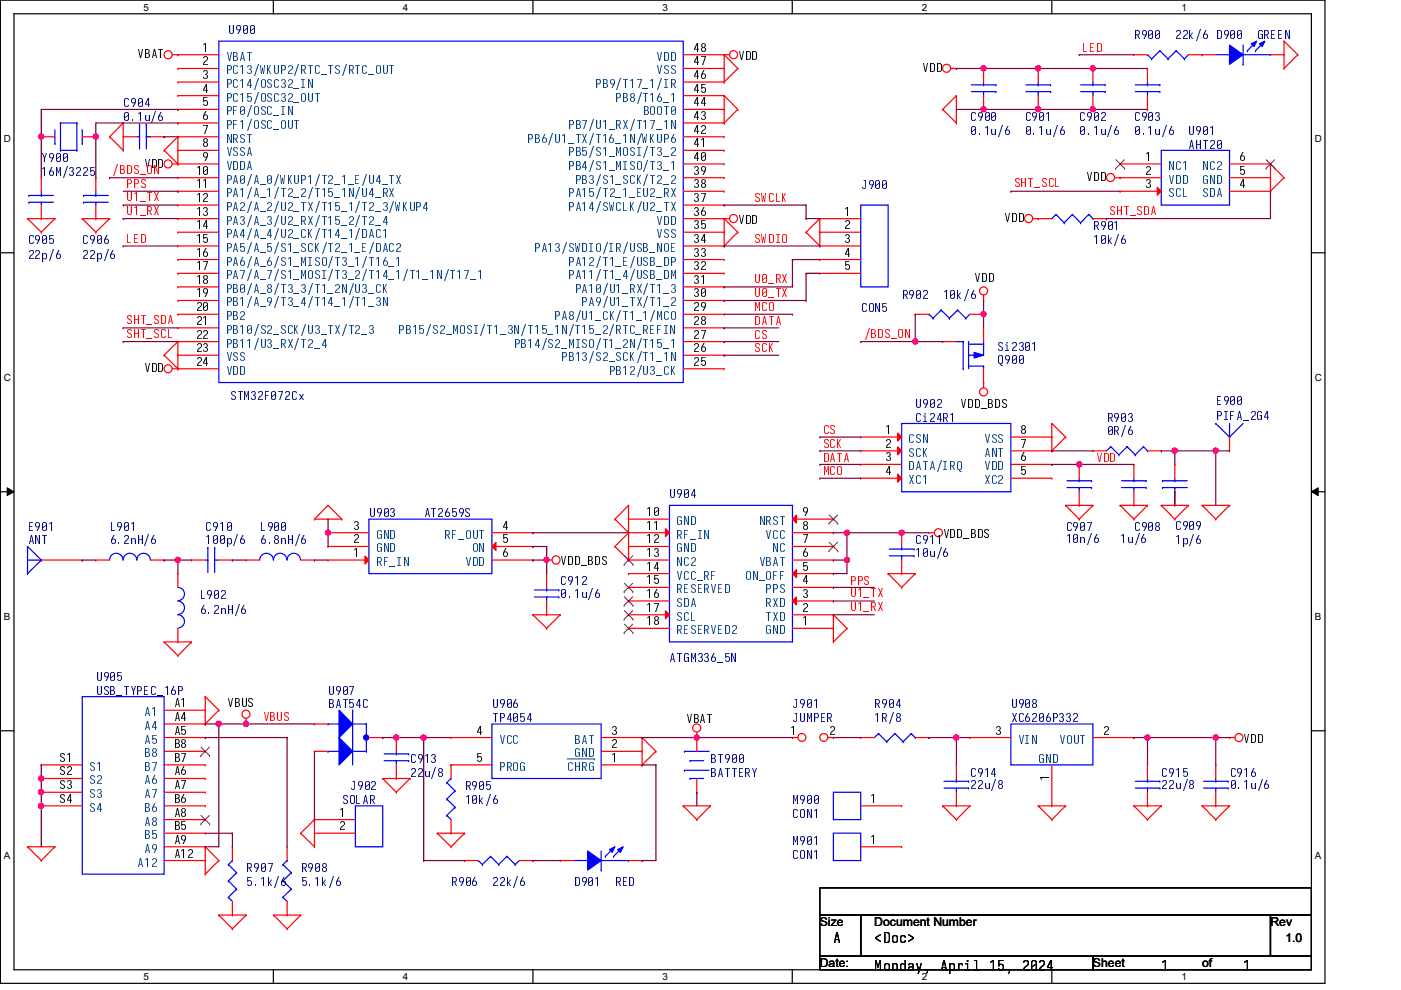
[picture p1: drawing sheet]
<svg xmlns="http://www.w3.org/2000/svg" width="297mm" height="210mm" viewBox="0 0 297 210" stroke-linecap="round" stroke-linejoin="round" font-family="sans-serif">
<defs><g id="words">
<g font-size="3.2">
<text x="176.7" y="200">A</text>
<text x="185.4" y="200">&lt;Doc&gt;</text>
<text x="185.4" y="205.8">Monday, April 15, 2024</text>
<text x="246.2" y="205.8">1</text>
<text x="263.6" y="205.8">1</text>
</g>
<g font-size="2.6">
<text x="42.9" y="11">1</text>
<text x="146.9" y="11">48</text>
<text x="29" y="12.4">VBAT</text>
<text x="42.9" y="13.9">2</text>
<text x="42.9" y="16.8">3</text>
<text x="146.9" y="13.9">47</text>
<text x="146.9" y="16.8">46</text>
<text x="156.4" y="12.7">VDD</text>
<text x="195.5" y="15.3">VDD</text>
<text x="42.9" y="19.6">4</text>
<text x="42.9" y="22.6">5</text>
<text x="146.9" y="19.6">45</text>
<text x="146.9" y="22.6">44</text>
<text x="42.9" y="25.4">6</text>
<text x="42.9" y="28.4">7</text>
<text x="146.9" y="25.4">43</text>
<text x="146.9" y="28.4">42</text>
<text x="30.5" y="35.5">VDD</text>
<text x="42.9" y="31.2">8</text>
<text x="42.9" y="34.1">9</text>
<text x="146.9" y="31.2">41</text>
<text x="146.9" y="34.1">40</text>
<text x="242.7" y="34.1">1</text>
<text x="262.7" y="34.1">6</text>
<text x="41.5" y="37">10</text>
<text x="41.5" y="39.9">11</text>
<text x="146.9" y="37">39</text>
<text x="146.9" y="39.9">38</text>
<text x="230.2" y="38.4">VDD</text>
<text x="242.7" y="37">2</text>
<text x="242.7" y="39.9">3</text>
<text x="262.7" y="39.9">4</text>
<text x="262.7" y="37">5</text>
<text x="41.5" y="42.8">12</text>
<text x="41.5" y="45.7">13</text>
<text x="146.9" y="42.8">37</text>
<text x="146.9" y="45.7">36</text>
<text x="156.4" y="47.4">VDD</text>
<text x="179" y="45.7">1</text>
<text x="212.9" y="47.1">VDD</text>
<text x="41.5" y="51.5">15</text>
<text x="41.5" y="48.6">14</text>
<text x="146.9" y="48.6">35</text>
<text x="146.9" y="51.5">34</text>
<text x="179" y="48.6">2</text>
<text x="179" y="51.5">3</text>
<text x="41.5" y="54.4">16</text>
<text x="41.5" y="57.3">17</text>
<text x="146.9" y="54.4">33</text>
<text x="146.9" y="57.3">32</text>
<text x="179" y="54.4">4</text>
<text x="179" y="57.3">5</text>
<text x="206.5" y="59.9">VDD</text>
<text x="41.5" y="60.2">18</text>
<text x="41.5" y="63.1">19</text>
<text x="41.5" y="66">20</text>
<text x="146.9" y="60.2">31</text>
<text x="146.9" y="63.1">30</text>
<text x="146.9" y="66">29</text>
<text x="41.5" y="68.9">21</text>
<text x="41.5" y="71.8">22</text>
<text x="146.9" y="68.9">28</text>
<text x="146.9" y="71.8">27</text>
<text x="41.5" y="74.7">23</text>
<text x="41.5" y="77.6">24</text>
<text x="146.9" y="74.7">26</text>
<text x="146.9" y="77.6">25</text>
<text x="30.5" y="79">VDD</text>
<text x="203.6" y="86.5">VDD_BDS</text>
<text x="187.7" y="92">1</text>
<text x="187.7" y="95">2</text>
<text x="216.4" y="95">7</text>
<text x="216.4" y="92">8</text>
<text x="187.7" y="97.8">3</text>
<text x="187.7" y="100.8">4</text>
<text x="216.4" y="100.8">5</text>
<text x="216.4" y="97.8">6</text>
<text x="74.8" y="112.3">3</text>
<text x="106.3" y="112.3">4</text>
<text x="137" y="109.4">10</text>
<text x="137" y="112.3">11</text>
<text x="170" y="112.3">8</text>
<text x="170" y="109.4">9</text>
<text x="74.8" y="115.2">2</text>
<text x="74.8" y="118.1">1</text>
<text x="106.3" y="118.1">6</text>
<text x="106.3" y="115.2">5</text>
<text x="118.8" y="119.8">VDD_BDS</text>
<text x="137" y="115.2">12</text>
<text x="137" y="118.1">13</text>
<text x="170" y="118.1">6</text>
<text x="170" y="115.2">7</text>
<text x="199.9" y="114">VDD_BDS</text>
<text x="137" y="121">14</text>
<text x="137" y="123.9">15</text>
<text x="170" y="123.9">4</text>
<text x="170" y="121">5</text>
<text x="137" y="126.8">16</text>
<text x="137" y="129.7">17</text>
<text x="170" y="129.7">2</text>
<text x="170" y="126.8">3</text>
<text x="137" y="132.6">18</text>
<text x="170" y="132.6">1</text>
<text x="36.8" y="149.9">A1</text>
<text x="48.1" y="149.9">VBUS</text>
<text x="36.8" y="152.9">A4</text>
<text x="36.8" y="155.7">A5</text>
<text x="100.8" y="155.7">4</text>
<text x="129.5" y="155.7">3</text>
<text x="145.4" y="153.4">VBAT</text>
<text x="167.4" y="155.7">1</text>
<text x="175.8" y="155.7">2</text>
<text x="210.9" y="155.7">3</text>
<text x="233.8" y="155.7">2</text>
<text x="12.5" y="161.5">S1</text>
<text x="36.8" y="161.5">B7</text>
<text x="36.8" y="158.7">B8</text>
<text x="100.8" y="161.5">5</text>
<text x="129.5" y="158.7">2</text>
<text x="129.5" y="161.5">1</text>
<text x="263.6" y="157.4">VDD</text>
<text x="12.5" y="164.4">S2</text>
<text x="12.5" y="167.3">S3</text>
<text x="36.8" y="164.4">A6</text>
<text x="36.8" y="167.3">A7</text>
<text x="222.4" y="165.7">1</text>
<text x="12.5" y="170.2">S4</text>
<text x="36.8" y="173.1">A8</text>
<text x="36.8" y="170.2">B6</text>
<text x="71.9" y="173.1">1</text>
<text x="184.5" y="170.2">1</text>
<text x="36.8" y="178.9">A9</text>
<text x="36.8" y="176">B5</text>
<text x="71.9" y="176">2</text>
<text x="184.5" y="178.9">1</text>
<text x="36.8" y="181.8">A12</text>
<text x="173.8" y="196.3">Size</text>
<text x="185.4" y="196.3">Document Number</text>
<text x="269.4" y="196.3">Rev</text>
<text x="272.5" y="199.8">1.0</text>
<text x="173.8" y="205.1">Date:</text>
<text x="231.7" y="205.1">Sheet</text>
<text x="254.9" y="205.1">of</text>
</g>
<g font-size="2.6" fill="#00007f">
<text x="48.4" y="7.2">U900</text>
<text x="240.4" y="8.3">R900</text>
<text x="249.1" y="8.3">22k/6 D900</text>
<text x="266.4" y="8.3">GREEN</text>
<text x="26.1" y="22.8">C904</text>
<text x="26.1" y="25.7">0.1u/6</text>
<text x="205.7" y="25.7">C900</text>
<text x="205.7" y="28.6">0.1u/6</text>
<text x="217.3" y="25.7">C901</text>
<text x="217.3" y="28.6">0.1u/6</text>
<text x="228.8" y="25.7">C902</text>
<text x="228.8" y="28.6">0.1u/6</text>
<text x="240.4" y="25.7">C903</text>
<text x="240.4" y="28.6">0.1u/6</text>
<text x="252" y="28.6">U901</text>
<text x="8.8" y="34.4">Y900</text>
<text x="252" y="31.5">AHT20</text>
<text x="8.8" y="37.3">16M/3225</text>
<text x="182.5" y="40.2">J900</text>
<text x="5.8" y="51.7">C905</text>
<text x="17.4" y="51.7">C906</text>
<text x="231.7" y="48.9">R901</text>
<text x="231.7" y="51.7">10k/6</text>
<text x="5.8" y="54.9">22p/6</text>
<text x="17.4" y="54.9">22p/6</text>
<text x="191.2" y="63.3">R902</text>
<text x="199.8" y="63.3">10k/6</text>
<text x="182.5" y="66.2">CON5</text>
<text x="211.5" y="77.2">Q900</text>
<text x="211.5" y="74.3">Si2301</text>
<text x="48.7" y="84.8">STM32F072Cx</text>
<text x="194.1" y="86.5">U902</text>
<text x="194.1" y="89.4">Ci24R1</text>
<text x="234.6" y="89.4">R903</text>
<text x="257.8" y="85.9">E900</text>
<text x="257.8" y="89.1">PIFA_2G4</text>
<text x="234.6" y="92.3">0R/6</text>
<text x="141.9" y="105.6">U904</text>
<text x="5.8" y="112.6">E901</text>
<text x="23.2" y="112.6">L901</text>
<text x="43.5" y="112.6">C910</text>
<text x="55.1" y="112.6">L900</text>
<text x="78.2" y="109.6">U903</text>
<text x="89.8" y="109.6">AT2659S</text>
<text x="225.9" y="112.6">C907</text>
<text x="240.4" y="112.6">C908</text>
<text x="249.1" y="112.3">C909</text>
<text x="5.8" y="115.4">ANT</text>
<text x="23.2" y="115.4">6.2nH/6</text>
<text x="43.5" y="115.4">100p/6</text>
<text x="55.1" y="115.4">6.8nH/6</text>
<text x="194.1" y="115.4">C911</text>
<text x="194.1" y="118.1">10u/6</text>
<text x="225.9" y="115.1">10n/6</text>
<text x="237.5" y="115.1">1u/6</text>
<text x="249.1" y="115.4">1p/6</text>
<text x="118.8" y="124.1">C912</text>
<text x="42.3" y="127">L902</text>
<text x="42.3" y="130.2">6.2nH/6</text>
<text x="118.8" y="126.7">0.1u/6</text>
<text x="141.9" y="140.3">ATGM336_5N</text>
<text x="20.3" y="144.4">U905</text>
<text x="20.3" y="147.3">USB_TYPEC_16P</text>
<text x="69.6" y="147.3">U907</text>
<text x="69.6" y="150.2">BAT54C</text>
<text x="104.3" y="150.2">U906</text>
<text x="104.3" y="153.1">TP4054</text>
<text x="168" y="150.2">J901</text>
<text x="168" y="153.1">JUMPER</text>
<text x="185.4" y="150.2">R904</text>
<text x="185.4" y="153.1">1R/8</text>
<text x="214.3" y="150.2">U908</text>
<text x="214.3" y="153.1">XC6206P332</text>
<text x="86.9" y="161.8">C913</text>
<text x="150.6" y="161.8">BT900</text>
<text x="74.2" y="167.6">J902</text>
<text x="86.9" y="164.7">22u/8</text>
<text x="98.5" y="167.6">R905</text>
<text x="150.6" y="164.7">BATTERY</text>
<text x="205.7" y="164.7">C914</text>
<text x="205.7" y="167.3">22u/8</text>
<text x="246.2" y="164.7">C915</text>
<text x="246.2" y="167.3">22u/8</text>
<text x="260.7" y="164.7">C916</text>
<text x="260.7" y="167.3">0.1u/6</text>
<text x="72.5" y="170.5">SOLAR</text>
<text x="98.5" y="170.5">10k/6</text>
<text x="168" y="170.5">M900</text>
<text x="168" y="173.4">CON1</text>
<text x="168" y="179.2">M901</text>
<text x="52.2" y="185">R907</text>
<text x="63.8" y="185">R908</text>
<text x="168" y="182">CON1</text>
<text x="52.2" y="187.8">5.1k/6</text>
<text x="63.8" y="187.8">5.1k/6</text>
<text x="95.6" y="187.8">R906</text>
<text x="104.3" y="187.8">22k/6</text>
<text x="121.7" y="187.8">D901</text>
<text x="130.4" y="187.8">RED</text>
</g>
<g font-size="2.6" fill="#f00">
<text x="229.4" y="11">LED</text>
<text x="23.8" y="36.9">/BDS_ON</text>
<text x="26.7" y="40">PPS</text>
<text x="214.9" y="39.8">SHT_SCL</text>
<text x="26.7" y="45.6">U1_RX</text>
<text x="26.7" y="42.7">U1_TX</text>
<text x="159.9" y="42.9">SWCLK</text>
<text x="235.2" y="45.6">SHT_SDA</text>
<text x="26.7" y="51.6">LED</text>
<text x="159.9" y="51.6">SWDIO</text>
<text x="159.9" y="62.9">U0_TX</text>
<text x="159.9" y="60">U0_RX</text>
<text x="26.7" y="71.6">SHT_SCL</text>
<text x="26.7" y="68.7">SHT_SDA</text>
<text x="159.9" y="66">MCO</text>
<text x="159.9" y="68.9">DATA</text>
<text x="159.9" y="71.8">CS</text>
<text x="183.1" y="71.6">/BDS_ON</text>
<text x="159.9" y="74.7">SCK</text>
<text x="174.4" y="92.1">CS</text>
<text x="174.4" y="95">SCK</text>
<text x="174.4" y="100.8">MCO</text>
<text x="174.4" y="97.9">DATA</text>
<text x="232.3" y="97.9">VDD</text>
<text x="180.2" y="124">PPS</text>
<text x="180.2" y="129.5">U1_RX</text>
<text x="180.2" y="126.6">U1_TX</text>
<text x="55.7" y="152.9">VBUS</text>
</g>
<g font-size="2.6" fill="#003f7f">
<text x="47.8" y="12.9">VBAT</text>
<text x="47.8" y="15.8">PC13/WKUP2/RTC_TS/RTC_OUT</text>
<text x="139.1" y="12.9">VDD</text>
<text x="139.1" y="15.8">VSS</text>
<text x="47.8" y="18.7">PC14/OSC32_IN</text>
<text x="47.8" y="21.5">PC15/OSC32_OUT</text>
<text x="126.2" y="18.7">PB9/T17_1/IR</text>
<text x="130.5" y="21.5">PB8/T16_1</text>
<text x="47.8" y="24.5">PF0/OSC_IN</text>
<text x="47.8" y="27.3">PF1/OSC_OUT</text>
<text x="120.4" y="27.3">PB7/U1_RX/T17_1N</text>
<text x="136.2" y="24.5">BOOT0</text>
<text x="47.8" y="30.3">NRST</text>
<text x="47.8" y="33.1">VSSA</text>
<text x="111.8" y="30.3">PB6/U1_TX/T16_1N/WKUP6</text>
<text x="120.4" y="33.1">PB5/S1_MOSI/T3_2</text>
<text x="47.8" y="36">VDDA</text>
<text x="47.8" y="38.9">PA0/A_0/WKUP1/T2_1_E/U4_TX</text>
<text x="47.8" y="41.8">PA1/A_1/T2_2/T15_1N/U4_RX</text>
<text x="120.4" y="36">PB4/S1_MISO/T3_1</text>
<text x="120.4" y="41.8">PA15/T2_1_EU2_RX</text>
<text x="121.8" y="38.9">PB3/S1_SCK/T2_2</text>
<text x="247.6" y="36">NC1</text>
<text x="247.6" y="38.9">VDD</text>
<text x="247.6" y="41.8">SCL</text>
<text x="254.9" y="41.8">SDA</text>
<text x="254.9" y="38.9">GND</text>
<text x="254.9" y="36">NC2</text>
<text x="47.8" y="44.7">PA2/A_2/U2_TX/T15_1/T2_3/WKUP4</text>
<text x="47.8" y="47.6">PA3/A_3/U2_RX/T15_2/T2_4</text>
<text x="120.4" y="44.7">PA14/SWCLK/U2_TX</text>
<text x="139.1" y="47.6">VDD</text>
<text x="47.8" y="53.4">PA5/A_5/S1_SCK/T2_1_E/DAC2</text>
<text x="47.8" y="50.5">PA4/A_4/U2_CK/T14_1/DAC1</text>
<text x="113.2" y="53.4">PA13/SWDIO/IR/USB_NOE</text>
<text x="139.1" y="50.5">VSS</text>
<text x="47.8" y="56.3">PA6/A_6/S1_MISO/T3_1/T16_1</text>
<text x="47.8" y="59.2">PA7/A_7/S1_MOSI/T3_2/T14_1/T1_1N/T17_1</text>
<text x="120.4" y="56.3">PA12/T1_E/USB_DP</text>
<text x="120.4" y="59.2">PA11/T1_4/USB_DM</text>
<text x="47.8" y="62.1">PB0/A_8/T3_3/T1_2N/U3_CK</text>
<text x="47.8" y="65">PB1/A_9/T3_4/T14_1/T1_3N</text>
<text x="121.8" y="62.1">PA10/U1_RX/T1_3</text>
<text x="123.3" y="65">PA9/U1_TX/T1_2</text>
<text x="47.8" y="67.9">PB2</text>
<text x="47.8" y="70.8">PB10/S2_SCK/U3_TX/T2_3</text>
<text x="84.4" y="70.8">PB15/S2_MOSI/T1_3N/T15_1N/T15_2/RTC_REFIN</text>
<text x="117.5" y="67.9">PA8/U1_CK/T1_1/MCO</text>
<text x="47.8" y="73.7">PB11/U3_RX/T2_4</text>
<text x="47.8" y="76.6">VSS</text>
<text x="108.9" y="73.7">PB14/S2_MISO/T1_2N/T15_1</text>
<text x="119" y="76.6">PB13/S2_SCK/T1_1N</text>
<text x="47.8" y="79.5">VDD</text>
<text x="129" y="79.5">PB12/U3_CK</text>
<text x="192.6" y="93.9">CSN</text>
<text x="208.6" y="93.9">VSS</text>
<text x="192.6" y="96.9">SCK</text>
<text x="192.6" y="99.7">DATA/IRQ</text>
<text x="208.6" y="99.7">VDD</text>
<text x="208.6" y="96.9">ANT</text>
<text x="192.6" y="102.7">XC1</text>
<text x="208.6" y="102.7">XC2</text>
<text x="143.4" y="111.3">GND</text>
<text x="160.8" y="111.3">NRST</text>
<text x="79.7" y="114.2">GND</text>
<text x="79.7" y="117.1">GND</text>
<text x="94.2" y="114.2">RF_OUT</text>
<text x="100" y="117.1">ON</text>
<text x="143.4" y="114.2">RF_IN</text>
<text x="143.4" y="117.1">GND</text>
<text x="162.3" y="114.2">VCC</text>
<text x="163.7" y="117.1">NC</text>
<text x="79.7" y="120">RF_IN</text>
<text x="98.5" y="120">VDD</text>
<text x="143.4" y="120">NC2</text>
<text x="143.4" y="122.9">VCC_RF</text>
<text x="143.4" y="125.8">RESERVED</text>
<text x="157.9" y="122.9">ON_OFF</text>
<text x="160.8" y="120">VBAT</text>
<text x="162.3" y="125.8">PPS</text>
<text x="143.4" y="128.7">SDA</text>
<text x="143.4" y="131.6">SCL</text>
<text x="162.3" y="131.6">TXD</text>
<text x="162.3" y="128.7">RXD</text>
<text x="143.4" y="134.5">RESERVED2</text>
<text x="162.3" y="134.5">GND</text>
<text x="30.5" y="151.8">A1</text>
<text x="30.5" y="154.8">A4</text>
<text x="30.5" y="157.6">A5</text>
<text x="30.5" y="160.6">B8</text>
<text x="105.7" y="157.6">VCC</text>
<text x="121.7" y="160.6">GND</text>
<text x="121.7" y="157.6">BAT</text>
<text x="215.8" y="157.6">VIN</text>
<text x="220.1" y="161.8">GND</text>
<text x="224.5" y="157.6">VOUT</text>
<text x="18.9" y="163.4">S1</text>
<text x="18.9" y="166.3">S2</text>
<text x="30.5" y="166.3">A6</text>
<text x="30.5" y="163.4">B7</text>
<text x="105.7" y="163.4">PROG</text>
<text x="120.3" y="163.4">CHRG</text>
<text x="18.9" y="169.2">S3</text>
<text x="18.9" y="172.1">S4</text>
<text x="30.5" y="169.2">A7</text>
<text x="30.5" y="172.1">B6</text>
<text x="30.5" y="175">A8</text>
<text x="30.5" y="177.9">B5</text>
<text x="29" y="183.7">A12</text>
<text x="30.5" y="180.8">A9</text>
</g>
<g font-size="2.1">
<text x="30.4" y="2.2">5</text>
<text x="85.4" y="2.2">4</text>
<text x="140.5" y="2.2">3</text>
<text x="195.4" y="2.2">2</text>
<text x="250.5" y="2.2">1</text>
<text x=".8" y="30.1">D</text>
<text x="278.8" y="30.1">D</text>
<text x=".8" y="80.8">C</text>
<text x="278.8" y="80.8">C</text>
<text x=".8" y="131.5">B</text>
<text x="278.8" y="131.5">B</text>
<text x=".8" y="182.2">A</text>
<text x="278.8" y="182.2">A</text>
<text x="30.4" y="207.8">5</text>
<text x="85.4" y="207.8">4</text>
<text x="140.5" y="207.8">3</text>
<text x="195.4" y="207.8">2</text>
<text x="250.5" y="207.8">1</text>
</g>
</g></defs>
<path d="M.1 0h280.8v208.5h-280.8zM3 2.9h275v202.7h-275z" fill="none" stroke="#000" stroke-width=".25"/>
<g fill="#fff">
<path d="M30.4 .3h1.2v2.4h-1.2z"/>
<path d="M30.4 205.9h1.2v2.3h-1.2z"/>
</g>
<path d="M58 0v2.9M58 205.6v2.9" fill="none" stroke="#000" stroke-width=".25"/>
<g fill="#fff">
<path d="M85.4 .3h1.2v2.4h-1.2z"/>
<path d="M85.4 205.9h1.2v2.3h-1.2z"/>
</g>
<path d="M113 0v2.9M113 205.6v2.9" fill="none" stroke="#000" stroke-width=".25"/>
<g fill="#fff">
<path d="M140.5 .3h1.1v2.4h-1.1z"/>
<path d="M140.5 205.9h1.1v2.3h-1.1z"/>
</g>
<path d="M168 0v2.9M168 205.6v2.9" fill="none" stroke="#000" stroke-width=".25"/>
<g fill="#fff">
<path d="M195.4 .3h1.2v2.4h-1.2z"/>
<path d="M195.4 205.9h1.2v2.3h-1.2z"/>
</g>
<path d="M223 0v2.9M223 205.6v2.9" fill="none" stroke="#000" stroke-width=".25"/>
<g fill="#fff">
<path d="M250.5 .3h1.1v2.4h-1.1z"/>
<path d="M250.5 205.9h1.1v2.3h-1.1z"/>
<path d="M.8 28.2h1.5v2.4h-1.5z"/>
<path d="M278.8 28.2h1.4v2.4h-1.4z"/>
<path d="M.8 78.9h1.5v2.3h-1.5z"/>
<path d="M278.8 78.9h1.4v2.3h-1.4z"/>
</g>
<path d="M.1 53.6h2.9M278 53.6h2.9" fill="none" stroke="#000" stroke-width=".25"/>
<g fill="#fff">
<path d="M.8 129.6h1.4v2.3h-1.4z"/>
<path d="M278.8 129.6h1.3v2.3h-1.3z"/>
</g>
<path d="M.1 104.3h2.9M278 104.3h2.9" fill="none" stroke="#000" stroke-width=".25"/>
<path d="M1.5 103.4l1.5 .9-1.5 .8zM278 104.3l1.5-.9v1.7z" fill="#000"/>
<path d="M1.5 103.4l1.5 .9-1.5 .8zM278 104.3l1.5-.9v1.7z" fill="none" stroke="#000" stroke-width=".21"/>
<g fill="#fff">
<path d="M.8 180.3h1.4v2.3h-1.4z"/>
<path d="M278.8 180.3h1.3v2.3h-1.3z"/>
</g>
<path d="M.1 154.9h2.9M278 154.9h2.9M173.8 188.3h104.2v5.7h-104.2zM173.8 194h8.7v8.7h-8.7zM182.5 194h86.9v8.7h-86.9zM269.4 194h8.6v8.7h-8.6zM173.8 202.7h57.9v2.9h-57.9zM231.7 202.7h46.3v2.9h-46.3z" fill="none" stroke="#000" stroke-width=".25"/>
<g fill="none" stroke="#f00" stroke-width=".25">
<path d="M36.5 11.6h1.2M37.7 11.6h.1M153.5 11.6h.1M153.5 17.4h.1M153.5 11.6h1.2M153.5 11.6v5.8M153.5 11.6l2.9 2.9M156.4 14.5h.1M156.4 14.5l-2.9 2.9M201.6 14.5h1.2M202.8 14.5h.1M272.2 8.7h.1"/>
<path d="M272.2 14.5h.1M272.2 8.7v5.8M272.2 8.7l3 2.9M275.2 11.6h.1M275.2 11.6l-3 2.9M23.2 29h.1M23.2 29l2.9 2.9M26.1 31.9h.1M26.1 26.1h.1M26.1 26.1v5.8M26.1 26.1l-2.9 2.9M34.8 31.9h.1"/>
<path d="M34.8 31.9l2.9 2.9M36.5 34.8h1.2M37.7 34.8h.1M37.7 29h.1M37.7 29v5.8M37.7 29l-2.9 2.9M153.5 26.1h.1M153.5 20.3h.1M153.5 20.3v5.8M153.5 20.3l2.9 2.9M156.4 23.2h.1M156.4 23.2l-2.9 2.9"/>
<path d="M199.9 23.2h.1M199.9 23.2l2.9 2.9M202.8 26.1h.1M202.8 20.3h.1M202.8 20.3v5.8M202.8 20.3l-2.9 2.9M236.3 37.7h1.2M237.5 37.7h.1M269.4 34.8h.1M269.4 34.8v5.8M269.4 34.8l2.8 2.9M272.2 37.7h.1"/>
<path d="M272.2 37.7l-2.8 2.9M5.8 46.4h.1M5.8 46.4h5.8M5.8 46.4l3 2.8M8.8 49.2h.1M11.6 46.4h.1M11.6 46.4l-2.8 2.8M17.4 46.4h.1M17.4 46.4h5.8M17.4 46.4l2.9 2.8M20.3 49.2h.1M23.2 46.4h.1"/>
<path d="M23.2 46.4l-2.9 2.8M153.5 46.4h.1M153.5 52.2h.1M153.5 46.4h1.2M153.5 46.4v5.8M153.5 46.4l2.9 2.8M156.4 49.2h.1M156.4 49.2l-2.9 3M170.9 49.2h.1M170.9 49.2l2.9 3M173.8 52.2h.1M173.8 46.4h.1"/>
<path d="M173.8 46.4v5.8M173.8 46.4l-2.9 2.8M219 46.4h1.1M220.1 46.4h.1M269.4 40.6h.1M34.8 75.3h.1M34.8 75.3l2.9 2.9M36.5 78.2h1.2M37.7 78.2h.1M37.7 72.4h.1M37.7 72.4v5.8M37.7 72.4l-2.9 2.9"/>
<path d="M208.5 63.7h.1M208.5 62.6v1.1M208.5 81.1h.1M208.5 81.1v1.2M223 89.8h.1M223 95.6h.1M223 89.8v5.8M223 89.8l2.9 2.9M225.9 92.7h.1M225.9 92.7l-2.9 2.9M40.6 118.7h.1M40.6 118.7h2.9"/>
<path d="M46.4 118.7h2.9M49.3 118.7h.1M66.7 110.1h.1M66.7 110.1h5.8M69.6 107.1h.1M69.6 107.1l-2.9 3M69.6 107.1l2.9 3M72.5 110.1h.1M115.9 118.7h.1M115.9 118.7h1.1M130.4 110.1h.1M130.4 115.9h.1"/>
<path d="M130.4 110.1l2.9 2.8M130.4 115.9l2.9 2.8M133.3 112.9h.1M133.3 107.1h.1M133.3 118.7h.1M133.3 107.1v11.6M133.3 107.1l-2.9 3M133.3 112.9l-2.9 3M191.2 112.9h.1M191.2 112.9v3M191.2 118.7v2.9M197 112.9h.1"/>
<path d="M197 112.9h1.1M225.9 107.1h.1M225.9 107.1h5.8M225.9 107.1l2.9 3M228.8 110.1h.1M231.7 107.1h.1M231.7 107.1l-2.9 3M237.5 107.1h.1M237.5 107.1h5.8M237.5 107.1l2.9 3M240.4 110.1h.1M243.3 107.1h.1"/>
<path d="M243.3 107.1l-2.9 3M246.2 107.1h.1M246.2 107.1h5.8M246.2 107.1l2.9 3M249.1 110.1h.1M252 107.1h.1M252 107.1l-2.9 3M254.9 107.1h.1M254.9 107.1h5.8M254.9 107.1l2.9 3M257.8 110.1h.1M260.7 107.1h.1"/>
<path d="M260.7 107.1l-2.9 3M34.8 136.1h.1M34.8 136.1h5.8M34.8 136.1l2.9 2.9M37.7 139h.1M40.6 136.1h.1M40.6 136.1l-2.9 2.9M113 130.3h.1M113 130.3h5.8M113 130.3l2.9 2.9M115.9 133.2h.1M118.8 130.3h.1"/>
<path d="M118.8 130.3l-2.9 2.9M168 130.3h8.7M168 133.2h8.7M176.7 130.3h.1M176.7 136.1h.1M176.7 133.2h.1M176.7 130.3v5.8M176.7 130.3l2.9 2.9M179.6 133.2h.1M179.6 133.2l-2.9 2.9M188.3 121.6h.1M188.3 121.6h5.8"/>
<path d="M188.3 121.6l2.9 2.9M191.2 124.5h.1M191.2 121.6h.1M194.1 121.6h.1M194.1 121.6l-2.9 2.9M43.5 147.7h.1M43.5 153.5h.1M43.5 147.7v5.8M43.5 147.7l2.9 2.9M46.4 150.6h.1M46.4 150.6l-2.9 2.9M52.2 153.5h.1"/>
<path d="M52.2 152.3v1.2M136.1 156.4h.1M136.1 156.4v5.8M136.1 156.4l3 2.9M139.1 159.3h.1M139.1 159.3l-3 2.9M147.7 156.4h.1M147.7 155.2v1.2M260.7 156.4h.1M260.7 156.4h1.1M5.8 179.5h.1M5.8 179.5h5.8"/>
<path d="M5.8 179.5l3 3M11.6 179.5h.1M11.6 179.5l-2.8 3M43.5 179.5h.1M43.5 179.5v5.8M43.5 179.5l2.9 3M63.8 176.7h.1M63.8 176.7l2.9 2.8M66.7 173.8h.1M66.7 179.5h.1M66.7 173.8v5.7M66.7 173.8l-2.9 2.9"/>
<path d="M81.1 165.1h.1M81.1 165.1h5.8M81.1 165.1l2.9 2.9M84 168h.1M86.9 165.1h.1M86.9 165.1l-2.9 2.9M92.7 176.7h.1M92.7 176.7h5.8M92.7 176.7l2.9 2.8M95.6 179.5h.1M98.5 176.7h.1M98.5 176.7l-2.9 2.8"/>
<path d="M136.1 162.2h.1M144.9 170.9h.1M144.9 170.9h5.7M144.9 170.9l2.8 2.9M147.7 173.8h.1M150.6 170.9h.1M150.6 170.9l-2.9 2.9M182.5 179.5h8.7M191.2 179.5h.1M199.9 170.9h.1M199.9 170.9h5.8M199.9 170.9l2.9 2.9"/>
<path d="M202.8 173.8h.1M205.7 170.9h.1M205.7 170.9l-2.9 2.9M220.1 170.9h.1M220.1 170.9h5.8M220.1 170.9l2.9 2.9M223 173.8h.1M225.9 170.9h.1M225.9 170.9l-2.9 2.9M240.4 170.9h.1M240.4 170.9h5.8M240.4 170.9l2.9 2.9"/>
<path d="M243.3 173.8h.1M246.2 170.9h.1M246.2 170.9l-2.9 2.9M254.9 170.9h.1M254.9 170.9h5.8M254.9 170.9l2.9 2.9M257.8 173.8h.1M260.7 170.9h.1M260.7 170.9l-2.9 2.9M8.8 182.5h.1M43.5 185.3h.1M46.4 182.5h.1"/>
<path d="M46.4 194h.1M46.4 182.5l-2.9 2.8M46.4 194h5.8M46.4 194l2.9 2.9M49.3 196.9h.1M52.2 194h.1M52.2 194l-2.9 2.9M58 194h.1M58 194h5.8M58 194l2.9 2.9M60.9 196.9h.1M63.8 194h.1"/>
<path d="M63.8 194l-2.9 2.9"/>
<circle cx="35.6" cy="11.6" r=".85"/>
<circle cx="155.5" cy="11.6" r=".85"/>
<circle cx="200.7" cy="14.5" r=".85"/>
<circle cx="35.6" cy="34.8" r=".85"/>
<circle cx="235.4" cy="37.6" r=".85"/>
<circle cx="155.5" cy="46.3" r=".86"/>
<circle cx="218.1" cy="46.3" r=".86"/>
<circle cx="35.6" cy="78.2" r=".85"/>
<circle cx="208.5" cy="61.7" r=".85"/>
<circle cx="208.5" cy="83.1" r=".85"/>
<circle cx="117.9" cy="118.7" r=".86"/>
<circle cx="199" cy="112.9" r=".85"/>
<circle cx="52.1" cy="151.4" r=".85"/>
<circle cx="147.7" cy="154.4" r=".86"/>
<circle cx="262.7" cy="156.4" r=".85"/>
</g>
<g fill="none" stroke="#00f" stroke-width=".25">
<path d="M43.5 118.7h.6M44.1 118.7h.1M44.1 116.1h.1M44.1 116.1v5.3M45.5 116.1h.1M45.5 118.7h.1M45.5 118.7h.9M45.5 116.1v5.3M141.9 107.1h26.1v29h-26.1zM188.5 117.9h5.3M188.5 116.4h5.3M191.2 116.4h.1"/>
<path d="M191.2 117.9h.1M191.2 115.9v.5M191.2 117.9v.8M193.8 117.9h.1M193.8 116.4h.1M176.7 176.7h5.8v5.8h-5.8z"/>
</g>
<path d="M168.9 126.6v1.7l-.9-.9z" fill="#f00"/>
<path d="M168 127.4h8.7M168 124.5h8.7M168.9 126.6v1.7l-.9-.9zM176.7 127.4h.1M176.7 124.5h.1" fill="none" stroke="#f00" stroke-width=".25"/>
<path d="M168 121.6l.9-.8v1.7z" fill="#f00"/>
<path d="M168 118.7h8.7M168 115.9h8.7M168 112.9h8.7M176.7 118.7h.1M176.7 115.9h.1M176.7 112.9h.1M168 121.6l.9-.8v1.7zM168 121.6h8.7M176.7 121.6h.1" fill="none" stroke="#f00" stroke-width=".25"/>
<path d="M175.8 116.8h.1M175.8 115l1.8 1.8M177.6 115l-1.8 1.8M177.6 116.8h.1" fill="none" stroke="#7f3f00" stroke-width=".21"/>
<path d="M168 110.1l.9-.9v1.7z" fill="#f00"/>
<path d="M133.3 110.1h.1M133.3 110.1h8.6M168 110.1l.9-.9v1.7zM168 110.1h8.7M176.7 110.1h.1" fill="none" stroke="#f00" stroke-width=".25"/>
<path d="M175.8 111h.1M175.8 109.2l1.8 1.8M177.6 109.2l-1.8 1.8M177.6 111h.1" fill="none" stroke="#7f3f00" stroke-width=".21"/>
<path d="M141.1 112.1l.8 .8-.8 .9z" fill="#f00"/>
<g fill="none" stroke="#f00" stroke-width=".25">
<path d="M133.3 112.9h.1M133.3 115.9h.1M133.3 118.7h.1M133.3 112.9h8.6M133.3 115.9h8.6M133.3 118.7h8.6M141.1 112.1l.8 .8-.8 .9zM133.3 121.6h.1M133.3 124.5h.1M133.3 127.4h.1M133.3 121.6h8.6M133.3 124.5h8.6"/>
<path d="M133.3 127.4h8.6"/>
</g>
<path d="M132.3 119.7h.1M132.4 117.9l1.8 1.8M134.2 117.9l-1.9 1.8M134.2 119.7h.1M132.3 125.5h.1M132.3 128.4h.1M132.4 123.7l1.8 1.8M132.4 126.5l1.8 1.9M134.2 123.7l-1.9 1.8M134.2 126.5l-1.9 1.9M134.2 125.5h.1M134.2 128.4h.1" fill="none" stroke="#7f3f00" stroke-width=".21"/>
<path d="M141.1 129.5l.8 .8-.8 .9z" fill="#f00"/>
<path d="M133.3 130.3h.1M133.3 133.2h.1M133.3 130.3h8.6M133.3 133.2h8.6M141.1 129.5l.8 .8-.8 .9z" fill="none" stroke="#f00" stroke-width=".25"/>
<path d="M132.3 131.3h.1M132.3 134.2h.1M132.4 129.5l1.8 1.8M132.4 132.3l1.8 1.9M134.2 129.5l-1.9 1.8M134.2 132.3l-1.9 1.9M134.2 131.3h.1M134.2 134.2h.1" fill="none" stroke="#7f3f00" stroke-width=".21"/>
<path d="M206.5 74.7l2 .6-2 .6z" fill="#00f"/>
<g fill="none" stroke="#00f" stroke-width=".25">
<path d="M205.9 19.4h5.3M205.9 18h5.3M208.5 18h.1M208.5 19.4h.1M208.5 17.4v.6M208.5 19.4v.9M211.2 19.4h.1M211.2 18h.1M217.5 19.4h5.3M217.5 18h5.3M220.1 18h.1M220.1 19.4h.1"/>
<path d="M220.1 17.4v.6M220.1 19.4v.9M222.8 19.4h.1M222.8 18h.1M229.1 19.4h5.2M229.1 18h5.2M231.7 18h.1M231.7 19.4h.1M231.7 17.4v.6M231.7 19.4v.9M234.3 19.4h.1M234.3 18h.1"/>
<path d="M246.2 31.9h14.5v11.6h-14.5zM6.1 41.4h.1M6.1 42.9h.1M6.1 41.4h5.2M6.1 42.9h5.2M8.8 42.9h.1M8.8 41.4h.1M8.8 40.6v.8M8.8 42.9v.6M17.7 41.4h.1M17.7 42.9h.1M17.7 41.4h5.2"/>
<path d="M17.7 42.9h5.2M20.3 42.9h.1M20.3 41.4h.1M20.3 40.6v.8M20.3 42.9v.6M182.5 43.5h5.8v17.3h-5.8zM223.9 45.5h.1M223.9 45.5l-.9 .9M223.9 45.5l1.7 1.7M225.6 47.2h.1M227.4 45.5h.1M227.4 45.5l-1.8 1.7"/>
<path d="M227.4 45.5l1.7 1.7M229.1 47.2h.1M230.8 45.5h.1M230.8 45.5l-1.7 1.7M230.8 45.5l.9 .9M231.7 46.4h.1M202.8 72.4h1.4M204.2 72.4h.1M204.2 78.2h.1M204.2 72.4v5.8M205.4 75.3h.1M205.4 72.4h.1"/>
<path d="M205.4 77.6h.1M205.4 75.3h1.7M205.4 72.4v5.8M205.4 77.6h3.1M205.4 73h3.1M206.5 74.7l2 .6-2 .6zM208.5 77.6h.1M208.5 73h.1M208.5 72.4h.1M208.5 72.4v2.9M208.5 77.6v.6M104.3 153.5h23.2v11.6h-23.2z"/>
<path d="M214.3 153.5h17.4v8.7h-17.4zM75.3 170.9h5.8v8.6h-5.8zM101.4 182.5h.1M101.4 182.5l.9 .8M102.3 183.3h.1M104 181.6h.1M104 181.6l1.7 1.7M104 181.6l-1.7 1.7M105.7 183.3h.1M107.5 181.6h.1M107.5 181.6l1.7 1.7M107.5 181.6l-1.8 1.7"/>
<path d="M109.2 183.3h.1M110.1 182.5l-.9 .8"/>
</g>
<g fill="none" stroke="#f00" stroke-width=".25">
<path d="M208.5 14.5h.1M208.5 14.5v2.9M220.1 14.5h.1M220.1 14.5v2.9M231.7 14.5h.1M231.7 14.5v2.9M8.8 37.7h.1M8.8 37.7v2.9M20.3 37.7h.1M20.3 37.7v2.9M208.5 23.2h.1M208.5 20.3v2.9"/>
<path d="M220.1 23.2h.1M220.1 20.3v2.9M231.7 23.2h.1M231.7 20.3v2.9M237.5 34.8h.1M237.5 37.7h.1M237.5 34.8h8.7M237.5 37.7h8.7M8.8 46.4h.1M8.8 43.5v2.9M20.3 46.4h.1M20.3 43.5v2.9"/>
<path d="M173.8 46.4h.1M173.8 49.2h.1M173.8 52.2h.1M173.8 55h.1M173.8 58h.1M173.8 46.4h8.7M173.8 49.2h8.7M173.8 52.2h8.7M173.8 55h8.7M173.8 58h8.7M220.1 46.4h.1M220.1 46.4h2.9"/>
<path d="M231.7 46.4h2.9M234.6 46.4h.1M199.9 72.4h.1M199.9 72.4h2.9M208.5 69.5h.1M208.5 69.5v2.9M208.5 78.2v2.9M208.5 81.1h.1M95.6 156.4h.1M95.6 156.4h8.7M127.5 156.4h8.6M127.5 159.3h8.6"/>
<path d="M136.1 159.3h.1M136.1 156.4h.1M205.7 156.4h.1M205.7 156.4h8.6M231.7 156.4h8.7M240.4 156.4h.1M66.7 173.8h.1M66.7 176.7h.1M66.7 173.8h8.6M66.7 176.7h8.6M95.6 162.2h.1M95.6 162.2h8.7"/>
<path d="M127.5 162.2h8.6M136.1 162.2h.1M223 170.9h.1M223 162.2v8.7M98.5 182.5h.1M98.5 182.5h2.9M110.1 182.5h2.9M113 182.5h.1"/>
</g>
<path d="M120.3 160.9h5.7M126 160.9h.1" fill="none" stroke="#003f7f" stroke-width=".21"/>
<path d="M236.6 35.7h.1M236.6 33.9l1.8 1.8M238.4 33.9l-1.8 1.8M238.4 35.7h.1" fill="none" stroke="#7f3f00" stroke-width=".21"/>
<path d="M245.4 39.7l.8 .9-.8 .8z" fill="#f00"/>
<g fill="none" stroke="#f00" stroke-width=".25">
<path d="M8.8 29h.1M8.8 29h2.8M17.4 29h2.9M20.3 29h.1M26.1 29h.1M26.1 29h2.9M31.9 29h2.9M34.8 29h.1M245.4 39.7l.8 .9-.8 .8zM260.7 37.7h8.7M260.7 34.8h8.7M269.4 37.7h.1"/>
<path d="M269.4 34.8h.1M237.5 40.6h.1M237.5 40.6h8.7M260.7 40.6h8.7M269.4 40.6h.1M194.1 66.6h.1M194.1 66.6h2.9M205.7 66.6h2.8M208.5 66.6h.1M240.4 98.5h.1M240.4 98.5v2.9M249.1 98.5h.1"/>
<path d="M249.1 98.5v2.9M69.6 112.9h.1M69.6 115.9h.1M69.6 112.9h8.6M69.6 115.9h8.6M240.4 107.1h.1M240.4 104.3v2.8M249.1 107.1h.1M249.1 104.3v2.8M37.7 121.6h.1M37.7 136.1h.1M37.7 121.6v2.9"/>
<path d="M37.7 133.2v2.9M115.9 121.6h.1M115.9 130.3h.1M115.9 121.6v2.9M115.9 127.4v2.9M34.8 150.6h8.7M34.8 153.5h8.7M34.8 156.4h8.7M34.8 159.3h8.7M43.5 150.6h.1M43.5 153.5h.1M43.5 156.4h.1"/>
<path d="M43.5 159.3h.1M8.8 162.2h.1M8.8 165.1h.1M8.8 168h.1M8.8 170.9h.1M8.8 162.2h8.6M8.8 165.1h8.6M8.8 168h8.6M8.8 170.9h8.6M34.8 162.2h8.7M34.8 165.1h8.7M34.8 168h8.7"/>
<path d="M34.8 170.9h8.7M34.8 173.8h8.7M34.8 179.5h8.7M34.8 176.7h8.7M43.5 165.1h.1M43.5 168h.1M43.5 173.8h.1M43.5 179.5h.1M43.5 176.7h.1M43.5 170.9h.1M43.5 162.2h.1M202.8 162.2h.1"/>
<path d="M202.8 170.9h.1M202.8 162.2v2.9M202.8 168v2.9M34.8 182.5h8.7M43.5 182.5h.1"/>
</g>
<path d="M268.4 35.7h.1M268.5 33.9l1.8 1.8M270.3 33.9l-1.9 1.8M270.3 35.7h.1M42.6 158.4l1.8 1.8M44.4 158.4l-1.8 1.8M42.6 174.7h.1M42.6 160.2h.1M42.6 172.9l1.8 1.8M44.4 172.9l-1.8 1.8M44.4 174.7h.1M44.4 160.2h.1" fill="none" stroke="#7f3f00" stroke-width=".21"/>
<g fill="none" stroke="#00f" stroke-width=".25">
<path d="M11.6 30.4h.1M11.6 27.5v2.9M12.8 31.9h.1M12.8 26.1h.1M12.8 26.1v5.8M12.8 31.9h3.5M12.8 26.1h3.5M16.3 31.9h.1M16.3 26.1h.1M16.3 26.1v5.8M17.4 30.4h.1M17.4 27.5v2.9"/>
<path d="M29 29h.6M29.6 29h.1M29.6 26.4h.1M29.6 26.4v5.2M31 26.4h.1M31 29h.1M31 29h.9M31 26.4v5.2M197 66.6h.1M197 66.6l.8 .9M197.8 67.5h.1M199.6 65.7h.1"/>
<path d="M199.6 65.7l1.7 1.8M199.6 65.7l-1.8 1.8M201.3 67.5h.1M203 65.7h.1M203 65.7l1.8 1.8M203 65.7l-1.7 1.8M204.8 67.5h.1M205.7 66.6l-.9 .9M78.2 110.1h26.1v11.5h-26.1zM237.8 103.4h5.2M237.8 101.9h5.2M240.4 101.9h.1"/>
<path d="M240.4 103.4h.1M240.4 101.4v.5M240.4 103.4v.9M243 103.4h.1M243 101.9h.1M246.5 103.4h.1M246.5 101.9h.1M246.5 103.4h5.2M246.5 101.9h5.2M249.1 101.9h.1M249.1 103.4h.1M249.1 101.4v.5"/>
<path d="M249.1 103.4v.9M37.7 127.4a1.44 1.44 0 0 1 1.4 1.5 1.44 1.44 0 0 1-1.4 1.4M37.7 124.5a1.42 1.42 0 0 1 1.4 1.5 1.42 1.42 0 0 1-1.4 1.4M37.7 130.3a1.42 1.42 0 0 1 1.4 1.5 1.42 1.42 0 0 1-1.4 1.4M113.3 126.6h5.2M113.3 125.1h5.2M115.9 125.1h.1M115.9 126.6h.1M115.9 124.5v.6M115.9 126.6v.8M118.5 126.6h.1M118.5 125.1h.1"/>
<path d="M17.4 147.7h17.4v37.6h-17.4zM200.1 167.1h5.3M200.1 165.7h5.3M202.8 165.7h.1M202.8 167.1h.1M202.8 165.1v.6M202.8 167.1v.9M205.4 167.1h.1M205.4 165.7h.1"/>
</g>
<path d="M77.4 117.9l.8 .8-.8 .9z" fill="#f00"/>
<path d="M69.6 118.7h.1M69.6 118.7h8.6M77.4 117.9l.8 .8-.8 .9zM104.3 118.7h8.7M113 118.7h.1" fill="none" stroke="#f00" stroke-width=".25"/>
<path d="M104.3 115.9l.9-.9v1.7z" fill="#f00"/>
<g fill="none" stroke="#f00" stroke-width=".25">
<path d="M37.7 11.6h.1M37.7 14.5h.1M37.7 17.4h.1M37.7 11.6h8.7M37.7 14.5h8.7M37.7 17.4h8.7M144.9 11.6h8.6M144.9 14.5h8.6M144.9 17.4h8.6M153.5 11.6h.1M153.5 14.5h.1M153.5 17.4h.1"/>
<path d="M240.4 11.6h.1M240.4 11.6h2.9M243.3 14.5h.1M243.3 14.5v2.9M252 11.6h2.9M254.9 11.6h.1M37.7 20.3h.1M37.7 23.2h.1M37.7 26.1h.1M37.7 29h.1M37.7 31.9h.1M37.7 34.8h.1"/>
<path d="M37.7 37.7h.1M37.7 20.3h8.7M37.7 23.2h8.7M37.7 26.1h8.7M37.7 29h8.7M37.7 31.9h8.7M37.7 34.8h8.7M37.7 37.7h8.7M144.9 20.3h8.6M144.9 23.2h8.6M144.9 26.1h8.6M144.9 29h8.6"/>
<path d="M144.9 31.9h8.6M144.9 34.8h8.6M144.9 37.7h8.6M153.5 20.3h.1M153.5 23.2h.1M153.5 26.1h.1M153.5 29h.1M153.5 31.9h.1M153.5 34.8h.1M153.5 37.7h.1M243.3 23.2h.1M243.3 20.3v2.9"/>
<path d="M37.7 40.6h.1M37.7 43.5h.1M37.7 46.4h.1M37.7 52.2h.1M37.7 49.2h.1M37.7 55h.1M37.7 58h.1M37.7 40.6h8.7M37.7 43.5h8.7M37.7 46.4h8.7M37.7 52.2h8.7M37.7 49.2h8.7"/>
<path d="M37.7 55h8.7M37.7 58h8.7M144.9 40.6h8.6M144.9 43.5h8.6M144.9 46.4h8.6M144.9 52.2h8.6M144.9 49.2h8.6M144.9 55h8.6M144.9 58h8.6M153.5 40.6h.1M153.5 43.5h.1M153.5 46.4h.1"/>
<path d="M153.5 49.2h.1M153.5 52.2h.1M153.5 55h.1M153.5 58h.1M37.7 60.8h.1M37.7 63.7h.1M37.7 66.6h.1M37.7 69.5h.1M37.7 72.4h.1M37.7 75.3h.1M37.7 78.2h.1M37.7 60.8h8.7"/>
<path d="M37.7 63.7h8.7M37.7 66.6h8.7M37.7 69.5h8.7M37.7 72.4h8.7M37.7 75.3h8.7M37.7 78.2h8.7M144.9 60.8h8.6M144.9 63.7h8.6M144.9 66.6h8.6M144.9 69.5h8.6M144.9 72.4h8.6M144.9 75.3h8.6"/>
<path d="M144.9 78.2h8.6M153.5 60.8h.1M153.5 63.7h.1M153.5 66.6h.1M153.5 69.5h.1M153.5 72.4h.1M153.5 75.3h.1M153.5 78.2h.1M231.7 95.6h.1M231.7 95.6h2.9M243.3 95.6h2.9M246.2 95.6h.1"/>
<path d="M104.3 115.9l.9-.9v1.7zM104.3 115.9h8.7M104.3 112.9h8.7M113 115.9h.1M113 112.9h.1"/>
</g>
<g fill="none" stroke="#00f" stroke-width=".25">
<path d="M46.4 8.7h98.5v72.4h-98.5zM240.7 19.4h5.2M240.7 18h5.2M243.3 18h.1M243.3 19.4h.1M243.3 11.6h.1M243.3 17.4v.6M243.3 19.4v.9M243.3 11.6l.9 .9M244.2 12.5h.1M245.9 19.4h.1M245.9 18h.1"/>
<path d="M245.9 10.8h.1M245.9 10.8l1.7 1.7M245.9 10.8l-1.7 1.7M247.6 12.5h.1M249.4 10.8h.1M249.4 10.8l1.7 1.7M249.4 10.8l-1.8 1.7M251.1 12.5h.1M252 11.6l-.9 .9M235.5 94.7h.1M235.5 94.7l-.9 .9M235.5 94.7l1.7 1.7"/>
<path d="M237.2 96.4h.1M239 94.7h.1M239 94.7l-1.8 1.7M239 94.7l1.7 1.7M240.7 96.4h.1M242.4 94.7h.1M242.4 94.7l-1.7 1.7M242.4 94.7l.9 .9M243.3 95.6h.1M121.7 182.5h2.9M124.6 182.5h.1M127.5 184.5h.1"/>
<path d="M127.5 180.4v4.1M127.5 182.5h5.8M133.3 182.5h.1"/>
</g>
<path d="M124.6 180.4l2.9 2.1-2.9 2z" fill-rule="evenodd" fill="#00f"/>
<path d="M124.6 180.4l2.9 2.1-2.9 2z" fill="none" stroke="#00f" stroke-width=".25"/>
<path d="M130.9 180.1l1.2-.6-.6 1.2z" fill-rule="evenodd" fill="#00f"/>
<path d="M130.9 180.1l1.2-.6-.6 1.2z" fill="none" stroke="#00f" stroke-width=".25"/>
<path d="M129.2 180.1l1.2-.6-.6 1.2z" fill-rule="evenodd" fill="#00f"/>
<g fill="none" stroke="#00f" stroke-width=".25">
<path d="M55.1 118.7a1.44 1.44 0 0 1 1.4-1.4 1.44 1.44 0 0 1 1.5 1.4M58 118.7a1.42 1.42 0 0 1 1.4-1.4 1.42 1.42 0 0 1 1.4 1.4 1.44 1.44 0 0 1 1.5-1.4 1.44 1.44 0 0 1 1.4 1.4M226.2 103.4h5.2M226.2 101.9h5.2M228.8 101.9h.1M228.8 103.4h.1M228.8 101.4v.5M228.8 103.4v.9M231.4 103.4h.1M231.4 101.9h.1M130.1 179.8l-1.7 1.8M131.8 179.8l-1.7 1.8"/>
<path d="M240.7 167.1h5.2M240.7 165.7h5.2M243.3 165.7h.1M243.3 167.1h.1M243.3 165.1v.6M243.3 167.1v.9M245.9 167.1h.1M245.9 165.7h.1M60 190.2h.1M60 186.8h.1M60 183.3h.1M60 190.2l.9 .9"/>
<path d="M60 186.8l1.8 1.7M60 183.3l1.8 1.7M60.9 182.5h.1M60.9 182.5l-.9 .8M61.8 188.5h.1M61.8 185h.1M61.8 188.5l-1.8 1.7M61.8 185l-1.8 1.8M128.4 181.6h.1M129.2 180.1l1.2-.6-.6 1.2zM130.1 181.6h.1"/>
</g>
<g fill="none" stroke="#f00" stroke-width=".25">
<path d="M228.8 98.5h.1M228.8 98.5v2.9M52.2 118.7h.1M52.2 118.7h2.9M63.8 118.7h2.9M66.7 118.7h.1M228.8 107.1h.1M228.8 104.3v2.8M60.9 179.5h.1M60.9 179.5v3M243.3 162.2h.1M243.3 170.9h.1"/>
<path d="M243.3 162.2v2.9M243.3 168v2.9M60.9 194h.1M60.9 191.1v2.9M118.8 182.5h.1M118.8 182.5h2.9M133.3 182.5h2.8M136.1 182.5h.1"/>
</g>
<path d="M71.9 156.4l2.9 2.9-2.9 2.9z" fill-rule="evenodd" fill="#00f"/>
<path d="M71.9 156.4l2.9 2.9-2.9 2.9z" fill="none" stroke="#00f" stroke-width=".25"/>
<path d="M71.9 150.6l2.9 2.9-2.9 2.9z" fill-rule="evenodd" fill="#00f"/>
<g fill="none" stroke="#00f" stroke-width=".25">
<path d="M69.6 153.5h.1M69.6 159.3h.1M69.6 153.5h2.3M69.6 159.3h2.3M71.9 150.6l2.9 2.9-2.9 2.9zM74.8 156.4h.1M74.8 150.6h.1M74.8 150.6v11.6M74.8 153.5h2.9M74.8 159.3h2.9M77.7 153.5h.1M77.7 159.3h.1"/>
<path d="M77.7 153.5v5.8"/>
</g>
<circle cx="77.6" cy="156.4" r=".56" fill="#00f"/>
<g fill="none" stroke="#00f" stroke-width=".25">
<path d="M257.8 11.6h2.9M260.7 11.6h.1M263.6 13.6h.1M263.6 9.6v4M263.6 11.6h5.8M269.4 11.6h.1M81.4 159.9h5.3M84 159.9h.1M84 159.3v.6M86.7 159.9h.1M81.4 161.3h5.3M84 161.3h.1"/>
<path d="M84 161.3v.9M86.7 161.3h.1M255.2 167.1h5.2M255.2 165.7h5.2M257.8 165.7h.1M257.8 167.1h.1M257.8 165.1v.6M257.8 167.1v.9M260.4 167.1h.1M260.4 165.7h.1M48.4 190.2h.1M48.4 186.8h.1"/>
<path d="M48.4 183.3h.1M48.4 190.2l.9 .9M48.4 186.8l1.8 1.7M48.4 183.3l1.8 1.7M49.3 182.5h.1M49.3 182.5l-.9 .8M50.2 188.5h.1M50.2 185h.1M50.2 188.5l-1.8 1.7M50.2 185l-1.8 1.8"/>
<circle cx="77.6" cy="156.4" r=".56"/>
</g>
<g fill="none" stroke="#f00" stroke-width=".25">
<path d="M66.7 159.3h.1M66.7 153.5h.1M66.7 159.3h2.9M66.7 153.5h2.9M78.2 156.4h2.9M81.1 156.4h.1M84 156.4h.1M84 156.4v2.9M49.3 179.5h.1M49.3 179.5v3M84 165.1h.1M84 162.2v2.9"/>
<path d="M257.8 162.2h.1M257.8 170.9h.1M257.8 162.2v2.9M257.8 168v2.9M49.3 194h.1M49.3 191.1v2.9"/>
</g>
<path d="M260.7 9.6l2.9 2-2.9 2z" fill-rule="evenodd" fill="#00f"/>
<path d="M260.7 9.6l2.9 2-2.9 2z" fill="none" stroke="#00f" stroke-width=".25"/>
<path d="M267 9.3l1.2-.6-.6 1.2z" fill-rule="evenodd" fill="#00f"/>
<path d="M267 9.3l1.2-.6-.6 1.2z" fill="none" stroke="#00f" stroke-width=".25"/>
<path d="M265.3 9.3l1.1-.6-.5 1.2z" fill-rule="evenodd" fill="#00f"/>
<g fill="none" stroke="#00f" stroke-width=".25">
<path d="M264.5 10.8h.1M265.3 9.3l1.1-.6-.5 1.2zM266.2 10.8h.1M266.2 9l-1.7 1.8M267.9 9l-1.7 1.8M257.8 89.8h.1M257.8 89.8l2.9 2.9M260.7 92.7h.1M260.7 89.8v2.9M263.6 89.8l-2.9 2.9M23.2 118.7a1.42 1.42 0 0 1 1.5-1.4 1.42 1.42 0 0 1 1.4 1.4M26.1 118.7a1.44 1.44 0 0 1 1.5-1.4 1.44 1.44 0 0 1 1.4 1.4"/>
<path d="M29 118.7a1.42 1.42 0 0 1 1.5-1.4 1.42 1.42 0 0 1 1.4 1.4M145.1 159.3h.1M145.1 159.3h5.3M186.3 155.5h.1M186.3 155.5l-.9 .9M186.3 155.5l1.7 1.8M188 157.3h.1M189.7 155.5h.1M189.7 155.5l-1.7 1.8M189.7 155.5l1.8 1.8M191.5 157.3h.1M193.2 155.5h.1"/>
<path d="M193.2 155.5l-1.7 1.8M193.2 155.5l.9 .9M194.1 156.4h.1M94.7 172.9h.1M94.7 169.4h.1M94.7 165.9h.1M94.7 172.9l.9 .9M94.7 169.4l1.8 1.8M94.7 165.9l1.8 1.8M95.6 165.1h.1M95.6 165.1l-.9 .8M96.5 171.2h.1"/>
<path d="M96.5 167.7h.1M96.5 171.2l-1.8 1.7M96.5 167.7l-1.8 1.7M145.1 163.3h.1M145.1 163.3h5.3M146.3 165.1h.1M146.3 161.3h.1M146.3 165.1h2.9M146.3 161.3h2.9M176.7 168h5.8v5.8h-5.8z"/>
</g>
<g fill="none" stroke="#f00" stroke-width=".25">
<path d="M254.9 11.6h.1M254.9 11.6h2.9M269.4 11.6h2.8M272.2 11.6h.1M260.7 95.6h.1M260.7 92.7v2.9M20.3 118.7h.1M20.3 118.7h2.9M31.9 118.7h2.9M34.8 118.7h.1M147.7 156.4h.1M147.7 156.4v2.9"/>
<path d="M182.5 156.4h.1M182.5 156.4h2.9M194.1 156.4h2.9M197 156.4h.1M95.6 176.7h.1M95.6 162.2h.1M95.6 162.2v2.9M95.6 173.8v2.9M147.7 168h.1M147.7 165.1v2.9M182.5 170.9h8.7M191.2 170.9h.1"/>
</g>
<circle cx="170" cy="156.4" r=".84" fill="#fff"/>
<g fill="none" stroke="#f00" stroke-width=".25">
<path d="M168 156.4h.1M168 156.4h1.2"/>
<circle cx="170" cy="156.4" r=".84"/>
</g>
<circle cx="174.7" cy="156.4" r=".84" fill="#fff"/>
<g fill="none" stroke="#f00" stroke-width=".25">
<path d="M8.8 118.7h8.6M17.4 118.7h.1M175.6 156.4h1.1M176.7 156.4h.1"/>
<circle cx="174.7" cy="156.4" r=".84"/>
</g>
<path d="M191.2 89.8h23.1v14.5h-23.1zM5.8 115.9h.1M5.8 115.9v5.7M5.8 115.9l3 2.8M5.8 118.7h3M8.8 118.7h.1M8.8 118.7l-3 2.9M5.8 121.6h.1" fill="none" stroke="#00f" stroke-width=".25"/>
<path d="M190.3 91.8l.9 .9-.9 .8z" fill="#f00"/>
<path d="M182.5 92.7h.1M182.5 92.7h8.7M190.3 91.8l.9 .9-.9 .8z" fill="none" stroke="#f00" stroke-width=".25"/>
<path d="M190.3 94.7l.9 .9-.9 .8z" fill="#f00"/>
<path d="M182.5 95.6h.1M182.5 98.5h.1M182.5 95.6h8.7M182.5 98.5h8.7M190.3 94.7l.9 .9-.9 .8z" fill="none" stroke="#f00" stroke-width=".25"/>
<path d="M190.3 100.5l.9 .9-.9 .8z" fill="#f00"/>
<path d="M214.3 98.5h8.7M214.3 95.6h8.7M214.3 92.7h8.7M223 98.5h.1M223 95.6h.1M223 92.7h.1M182.5 101.4h.1M182.5 101.4h8.7M190.3 100.5l.9 .9-.9 .8zM214.3 101.4h8.7M223 101.4h.1" fill="none" stroke="#f00" stroke-width=".25"/>
<path d="M69.6 110.1h.1M69.6 110.1v2.8" fill="none" stroke="#7f003f" stroke-width=".25"/>
<circle cx="69.5" cy="112.9" r=".56" fill="#f0f"/>
<circle cx="69.5" cy="112.9" r=".56" fill="none" stroke="#f0f" stroke-width=".25"/>
<path d="M115.9 118.7h.1M115.9 118.7v2.9" fill="none" stroke="#7f003f" stroke-width=".25"/>
<circle cx="115.8" cy="118.7" r=".56" fill="#f0f"/>
<circle cx="115.8" cy="118.7" r=".56" fill="none" stroke="#f0f" stroke-width=".25"/>
<path d="M34.8 118.7h.1M34.8 118.7h5.8M37.7 118.7h.1M37.7 118.7v2.9M49.3 118.7h.1M49.3 118.7h2.9M66.7 118.7h.1M66.7 118.7h2.9M113 118.7h.1M113 112.9h.1M113 118.7h2.9M113 112.9h20.3" fill="none" stroke="#7f003f" stroke-width=".25"/>
<circle cx="37.7" cy="118.7" r=".56" fill="#f0f"/>
<circle cx="37.7" cy="118.7" r=".56" fill="none" stroke="#f0f" stroke-width=".25"/>
<path d="M17.4 118.7h.1M17.4 118.7h2.9M176.7 112.9h.1M176.7 112.9h2.9" fill="none" stroke="#7f003f" stroke-width=".25"/>
<circle cx="179.6" cy="112.9" r=".56" fill="#f0f"/>
<circle cx="179.6" cy="112.9" r=".56" fill="none" stroke="#f0f" stroke-width=".25"/>
<path d="M191.2 112.9h.1M191.2 112.9h5.8" fill="none" stroke="#7f003f" stroke-width=".25"/>
<circle cx="191.2" cy="113" r=".56" fill="#f0f"/>
<circle cx="191.2" cy="113" r=".56" fill="none" stroke="#f0f" stroke-width=".25"/>
<path d="M176.7 118.7h.1M176.7 118.7h2.9" fill="none" stroke="#7f003f" stroke-width=".25"/>
<circle cx="179.6" cy="118.7" r=".56" fill="#f0f"/>
<circle cx="179.6" cy="118.7" r=".56" fill="none" stroke="#f0f" stroke-width=".25"/>
<g fill="none" stroke="#7f003f" stroke-width=".25">
<path d="M202.8 14.5h.1M202.8 14.5h5.7M228.8 11.6h.1M228.8 11.6h11.6M34.8 29h.1M34.8 29h2.9M202.8 23.2h.1M202.8 23.2h17.3M208.5 23.2h.1M69.6 112.9h.1M69.6 112.9v3M179.6 112.9h.1"/>
<path d="M179.6 112.9v5.8M179.6 112.9h11.6M176.7 124.5h.1M176.7 130.3h.1M176.7 127.4h.1M176.7 124.5h8.7M176.7 130.3h8.7M176.7 127.4h8.7"/>
</g>
<circle cx="220.1" cy="23.2" r=".56" fill="#f0f"/>
<circle cx="220.1" cy="23.2" r=".56" fill="none" stroke="#f0f" stroke-width=".25"/>
<circle cx="208.5" cy="23.2" r=".56" fill="#f0f"/>
<circle cx="208.5" cy="23.2" r=".56" fill="none" stroke="#f0f" stroke-width=".25"/>
<path d="M208.5 14.5h.1M208.5 14.5h11.6" fill="none" stroke="#7f003f" stroke-width=".25"/>
<circle cx="220.1" cy="14.5" r=".56" fill="#f0f"/>
<circle cx="220.1" cy="14.5" r=".56" fill="none" stroke="#f0f" stroke-width=".25"/>
<circle cx="208.5" cy="14.5" r=".56" fill="#f0f"/>
<circle cx="208.5" cy="14.5" r=".56" fill="none" stroke="#f0f" stroke-width=".25"/>
<path d="M220.1 23.2h.1M220.1 23.2h11.6" fill="none" stroke="#7f003f" stroke-width=".25"/>
<circle cx="231.7" cy="23.2" r=".56" fill="#f0f"/>
<circle cx="231.7" cy="23.2" r=".56" fill="none" stroke="#f0f" stroke-width=".25"/>
<path d="M220.1 14.5h.1M220.1 14.5h11.6" fill="none" stroke="#7f003f" stroke-width=".25"/>
<circle cx="231.7" cy="14.5" r=".56" fill="#f0f"/>
<circle cx="231.7" cy="14.5" r=".56" fill="none" stroke="#f0f" stroke-width=".25"/>
<g fill="none" stroke="#7f003f" stroke-width=".25">
<path d="M231.7 14.5h.1M231.7 14.5h11.6M231.7 23.2h.1M231.7 23.2h11.6M214.3 40.6h.1M214.3 40.6h23.2M234.6 46.4h.1M234.6 46.4h34.8M43.5 153.5h.1M43.5 153.5h2.9M136.1 156.4h.1M136.1 156.4h31.9"/>
<path d="M147.7 156.4h.1M43.5 179.5h.1M43.5 179.5h2.9M147.7 168h.1M147.7 168v2.9"/>
</g>
<circle cx="147.7" cy="156.4" r=".56" fill="#f0f"/>
<circle cx="147.7" cy="156.4" r=".56" fill="none" stroke="#f0f" stroke-width=".25"/>
<path d="M202.8 156.4h.1M202.8 156.4h2.9M240.4 156.4h.1M240.4 156.4h2.9M243.3 156.4h.1M243.3 156.4v5.8" fill="none" stroke="#7f003f" stroke-width=".25"/>
<circle cx="243.3" cy="156.4" r=".56" fill="#f0f"/>
<circle cx="243.3" cy="156.4" r=".56" fill="none" stroke="#f0f" stroke-width=".25"/>
<path d="M52.2 153.5h.1M52.2 153.5h14.5M202.8 156.4h.1M202.8 156.4v5.8M243.3 156.4h.1M243.3 156.4h14.5" fill="none" stroke="#7f003f" stroke-width=".25"/>
<circle cx="202.7" cy="156.4" r=".56" fill="#f0f"/>
<circle cx="202.7" cy="156.4" r=".56" fill="none" stroke="#f0f" stroke-width=".25"/>
<path d="M257.8 156.4h.1M257.8 156.4v5.8" fill="none" stroke="#7f003f" stroke-width=".25"/>
<circle cx="257.8" cy="156.4" r=".56" fill="#f0f"/>
<circle cx="257.8" cy="156.4" r=".56" fill="none" stroke="#f0f" stroke-width=".25"/>
<g fill="none" stroke="#7f003f" stroke-width=".25">
<path d="M89.8 156.4h.1M89.8 156.4h5.8M257.8 156.4h.1M257.8 156.4h2.9M8.8 162.2h.1M8.8 165.1h.1M8.8 162.2v5.8M139.1 162.2h.1M139.1 162.2v20.3M89.8 182.5h.1M89.8 182.5h8.7M113 182.5h.1"/>
<path d="M113 182.5h5.8"/>
</g>
<circle cx="8.7" cy="167.9" r=".56" fill="#f0f"/>
<circle cx="8.7" cy="167.9" r=".56" fill="none" stroke="#f0f" stroke-width=".25"/>
<circle cx="8.7" cy="165.1" r=".56" fill="#f0f"/>
<circle cx="8.7" cy="165.1" r=".56" fill="none" stroke="#f0f" stroke-width=".25"/>
<path d="M8.8 168h.1M8.8 170.9h.1M8.8 168v11.5" fill="none" stroke="#7f003f" stroke-width=".25"/>
<circle cx="8.7" cy="170.9" r=".56" fill="#f0f"/>
<circle cx="8.7" cy="170.9" r=".56" fill="none" stroke="#f0f" stroke-width=".25"/>
<path d="M66.7 159.3v14.5M81.1 156.4h.1M81.1 156.4h2.9M89.8 156.4h.1M89.8 156.4v26.1M66.7 173.8h.1M136.1 162.2h.1M136.1 162.2h3" fill="none" stroke="#7f003f" stroke-width=".25"/>
<circle cx="89.8" cy="156.4" r=".56" fill="#f0f"/>
<circle cx="89.8" cy="156.4" r=".56" fill="none" stroke="#f0f" stroke-width=".25"/>
<path d="M26.1 46.4h.1M26.1 43.5h.1M26.1 46.4h11.6M26.1 43.5h11.6M84 156.4h.1M84 156.4h5.8" fill="none" stroke="#7f003f" stroke-width=".25"/>
<circle cx="84" cy="156.4" r=".56" fill="#f0f"/>
<circle cx="84" cy="156.4" r=".56" fill="none" stroke="#f0f" stroke-width=".25"/>
<g fill="none" stroke="#7f003f" stroke-width=".25">
<path d="M8.8 29h.1M8.8 23.2v5.8M269.4 40.6h.1M269.4 40.6v5.8M26.1 72.4h.1M26.1 69.5h.1M26.1 72.4h11.6M26.1 69.5h11.6M176.7 156.4h.1M176.7 156.4h5.8M197 156.4h.1M197 156.4h5.8"/>
<path d="M136.1 182.5h.1M136.1 182.5h3"/>
</g>
<circle cx="8.7" cy="29" r=".56" fill="#f0f"/>
<circle cx="8.7" cy="29" r=".56" fill="none" stroke="#f0f" stroke-width=".25"/>
<path d="M8.8 29h.1M8.8 23.2h28.9M8.8 29v8.7M20.3 29h.1M20.3 26.1v2.9M37.7 23.2h.1" fill="none" stroke="#7f003f" stroke-width=".25"/>
<circle cx="20.3" cy="29" r=".56" fill="#f0f"/>
<circle cx="20.3" cy="29" r=".56" fill="none" stroke="#f0f" stroke-width=".25"/>
<g fill="none" stroke="#7f003f" stroke-width=".25">
<path d="M20.3 29h.1M20.3 26.1h17.4M20.3 29v8.7M37.7 26.1h.1M153.5 43.5h.1M153.5 52.2h.1M153.5 43.5h17.4M153.5 52.2h20.3M170.9 43.5h.1M170.9 46.4h.1M170.9 43.5v2.9M170.9 46.4h2.9"/>
<path d="M153.5 63.7h.1M153.5 60.8h.1M153.5 63.7h17.4M153.5 60.8h14.5M182.5 72.4h.1M182.5 72.4h11.6M208.5 63.7h.1M208.5 63.7v2.9"/>
</g>
<circle cx="208.5" cy="66.6" r=".56" fill="#f0f"/>
<circle cx="208.5" cy="66.6" r=".56" fill="none" stroke="#f0f" stroke-width=".25"/>
<path d="M194.1 66.6h.1M194.1 66.6v5.8M208.5 66.6h.1M208.5 66.6v2.9" fill="none" stroke="#7f003f" stroke-width=".25"/>
<circle cx="194" cy="72.4" r=".56" fill="#f0f"/>
<circle cx="194" cy="72.4" r=".56" fill="none" stroke="#f0f" stroke-width=".25"/>
<path d="M194.1 72.4h.1M194.1 72.4h5.8M179.6 118.7h.1M179.6 118.7v2.9h-2.9M176.7 121.6h.1M46.4 153.5h.1M46.4 153.5v26" fill="none" stroke="#7f003f" stroke-width=".25"/>
<circle cx="46.4" cy="153.5" r=".56" fill="#f0f"/>
<circle cx="46.4" cy="153.5" r=".56" fill="none" stroke="#f0f" stroke-width=".25"/>
<path d="M46.4 153.5h.1M46.4 153.5h5.8" fill="none" stroke="#7f003f" stroke-width=".25"/>
<circle cx="52.1" cy="153.5" r=".56" fill="#f0f"/>
<circle cx="52.1" cy="153.5" r=".56" fill="none" stroke="#f0f" stroke-width=".25"/>
<g fill="none" stroke="#7f003f" stroke-width=".25">
<path d="M168 55h.1M168 55h5.8M168 55v5.8M170.9 58h.1M170.9 58h2.9M170.9 58v5.7M153.5 66.6h14.5M168 66.6h.1M170.9 63.7h.1M246.2 95.6h.1M246.2 95.6h14.5M249.1 95.6h.1"/>
<path d="M249.1 95.6v2.9M257.8 95.6h.1M113 115.9h.1M113 115.9h2.9M115.9 115.9h.1M115.9 115.9v2.8M173.8 101.4h.1M173.8 101.4h8.7M249.1 104.3h.1M249.1 104.3v2.8M43.5 156.4h.1M43.5 156.4h17.4"/>
<path d="M60.9 156.4h.1M60.9 156.4v23.1"/>
</g>
<circle cx="249.1" cy="95.6" r=".56" fill="#f0f"/>
<circle cx="249.1" cy="95.6" r=".56" fill="none" stroke="#f0f" stroke-width=".25"/>
<path d="M173.8 92.7h.1M173.8 95.6h.1M173.8 98.5h.1M173.8 92.7h8.7M173.8 95.6h8.7M173.8 98.5h8.7M228.8 98.5h.1M228.8 98.5h11.6" fill="none" stroke="#7f003f" stroke-width=".25"/>
<circle cx="228.8" cy="98.5" r=".56" fill="#f0f"/>
<circle cx="228.8" cy="98.5" r=".56" fill="none" stroke="#f0f" stroke-width=".25"/>
<path d="M223 98.5h.1M223 95.6h.1M223 98.5h5.8M223 95.6h8.7M257.8 95.6h.1M257.8 95.6v11.5" fill="none" stroke="#7f003f" stroke-width=".25"/>
<circle cx="257.8" cy="95.5" r=".56" fill="#f0f"/>
<circle cx="257.8" cy="95.5" r=".56" fill="none" stroke="#f0f" stroke-width=".25"/>
<g fill="none" stroke="#7f003f" stroke-width=".25">
<path d="M23.2 37.7h.1M23.2 37.7h14.5M26.1 52.2h.1M26.1 40.6h11.6M26.1 52.2h11.6M37.7 40.6h.1M153.5 69.5h.1M153.5 75.3h.1M153.5 72.4h.1M153.5 69.5h11.6M153.5 75.3h11.6M153.5 72.4h11.6"/>
<path d="M43.5 176.7h5.8M49.3 176.7h.1M49.3 179.5h.1M49.3 176.7v2.8"/>
</g>
<circle cx="69.5" cy="112.9" r=".56" fill="#f0f"/>
<circle cx="69.5" cy="112.9" r=".56" fill="none" stroke="#f0f" stroke-width=".25"/>
<circle cx="115.8" cy="118.7" r=".56" fill="#f0f"/>
<circle cx="115.8" cy="118.7" r=".56" fill="none" stroke="#f0f" stroke-width=".25"/>
<circle cx="37.7" cy="118.7" r=".56" fill="#f0f"/>
<circle cx="37.7" cy="118.7" r=".56" fill="none" stroke="#f0f" stroke-width=".25"/>
<circle cx="179.6" cy="112.9" r=".56" fill="#f0f"/>
<circle cx="179.6" cy="112.9" r=".56" fill="none" stroke="#f0f" stroke-width=".25"/>
<circle cx="191.2" cy="113" r=".56" fill="#f0f"/>
<circle cx="191.2" cy="113" r=".56" fill="none" stroke="#f0f" stroke-width=".25"/>
<circle cx="179.6" cy="118.7" r=".56" fill="#f0f"/>
<circle cx="179.6" cy="118.7" r=".56" fill="none" stroke="#f0f" stroke-width=".25"/>
<circle cx="220.1" cy="23.2" r=".56" fill="#f0f"/>
<circle cx="220.1" cy="23.2" r=".56" fill="none" stroke="#f0f" stroke-width=".25"/>
<circle cx="208.5" cy="23.2" r=".56" fill="#f0f"/>
<circle cx="208.5" cy="23.2" r=".56" fill="none" stroke="#f0f" stroke-width=".25"/>
<circle cx="220.1" cy="14.5" r=".56" fill="#f0f"/>
<circle cx="220.1" cy="14.5" r=".56" fill="none" stroke="#f0f" stroke-width=".25"/>
<circle cx="208.5" cy="14.5" r=".56" fill="#f0f"/>
<circle cx="208.5" cy="14.5" r=".56" fill="none" stroke="#f0f" stroke-width=".25"/>
<circle cx="231.7" cy="23.2" r=".56" fill="#f0f"/>
<circle cx="231.7" cy="23.2" r=".56" fill="none" stroke="#f0f" stroke-width=".25"/>
<circle cx="231.7" cy="14.5" r=".56" fill="#f0f"/>
<circle cx="231.7" cy="14.5" r=".56" fill="none" stroke="#f0f" stroke-width=".25"/>
<circle cx="147.7" cy="156.4" r=".56" fill="#f0f"/>
<circle cx="147.7" cy="156.4" r=".56" fill="none" stroke="#f0f" stroke-width=".25"/>
<circle cx="243.3" cy="156.4" r=".56" fill="#f0f"/>
<circle cx="243.3" cy="156.4" r=".56" fill="none" stroke="#f0f" stroke-width=".25"/>
<circle cx="202.7" cy="156.4" r=".56" fill="#f0f"/>
<circle cx="202.7" cy="156.4" r=".56" fill="none" stroke="#f0f" stroke-width=".25"/>
<circle cx="257.8" cy="156.4" r=".56" fill="#f0f"/>
<circle cx="257.8" cy="156.4" r=".56" fill="none" stroke="#f0f" stroke-width=".25"/>
<circle cx="8.7" cy="167.9" r=".56" fill="#f0f"/>
<circle cx="8.7" cy="167.9" r=".56" fill="none" stroke="#f0f" stroke-width=".25"/>
<circle cx="8.7" cy="165.1" r=".56" fill="#f0f"/>
<circle cx="8.7" cy="165.1" r=".56" fill="none" stroke="#f0f" stroke-width=".25"/>
<circle cx="8.7" cy="170.9" r=".56" fill="#f0f"/>
<circle cx="8.7" cy="170.9" r=".56" fill="none" stroke="#f0f" stroke-width=".25"/>
<circle cx="89.8" cy="156.4" r=".56" fill="#f0f"/>
<circle cx="89.8" cy="156.4" r=".56" fill="none" stroke="#f0f" stroke-width=".25"/>
<circle cx="84" cy="156.4" r=".56" fill="#f0f"/>
<circle cx="84" cy="156.4" r=".56" fill="none" stroke="#f0f" stroke-width=".25"/>
<circle cx="8.7" cy="29" r=".56" fill="#f0f"/>
<circle cx="8.7" cy="29" r=".56" fill="none" stroke="#f0f" stroke-width=".25"/>
<circle cx="20.3" cy="29" r=".56" fill="#f0f"/>
<circle cx="20.3" cy="29" r=".56" fill="none" stroke="#f0f" stroke-width=".25"/>
<circle cx="208.5" cy="66.6" r=".56" fill="#f0f"/>
<circle cx="208.5" cy="66.6" r=".56" fill="none" stroke="#f0f" stroke-width=".25"/>
<circle cx="194" cy="72.4" r=".56" fill="#f0f"/>
<circle cx="194" cy="72.4" r=".56" fill="none" stroke="#f0f" stroke-width=".25"/>
<circle cx="46.4" cy="153.5" r=".56" fill="#f0f"/>
<circle cx="46.4" cy="153.5" r=".56" fill="none" stroke="#f0f" stroke-width=".25"/>
<circle cx="52.1" cy="153.5" r=".56" fill="#f0f"/>
<circle cx="52.1" cy="153.5" r=".56" fill="none" stroke="#f0f" stroke-width=".25"/>
<circle cx="249.1" cy="95.6" r=".56" fill="#f0f"/>
<circle cx="249.1" cy="95.6" r=".56" fill="none" stroke="#f0f" stroke-width=".25"/>
<circle cx="228.8" cy="98.5" r=".56" fill="#f0f"/>
<circle cx="228.8" cy="98.5" r=".56" fill="none" stroke="#f0f" stroke-width=".25"/>
<circle cx="257.8" cy="95.5" r=".56" fill="#f0f"/>
<circle cx="257.8" cy="95.5" r=".56" fill="none" stroke="#f0f" stroke-width=".25"/>
<use href="#words"/>
</svg>
